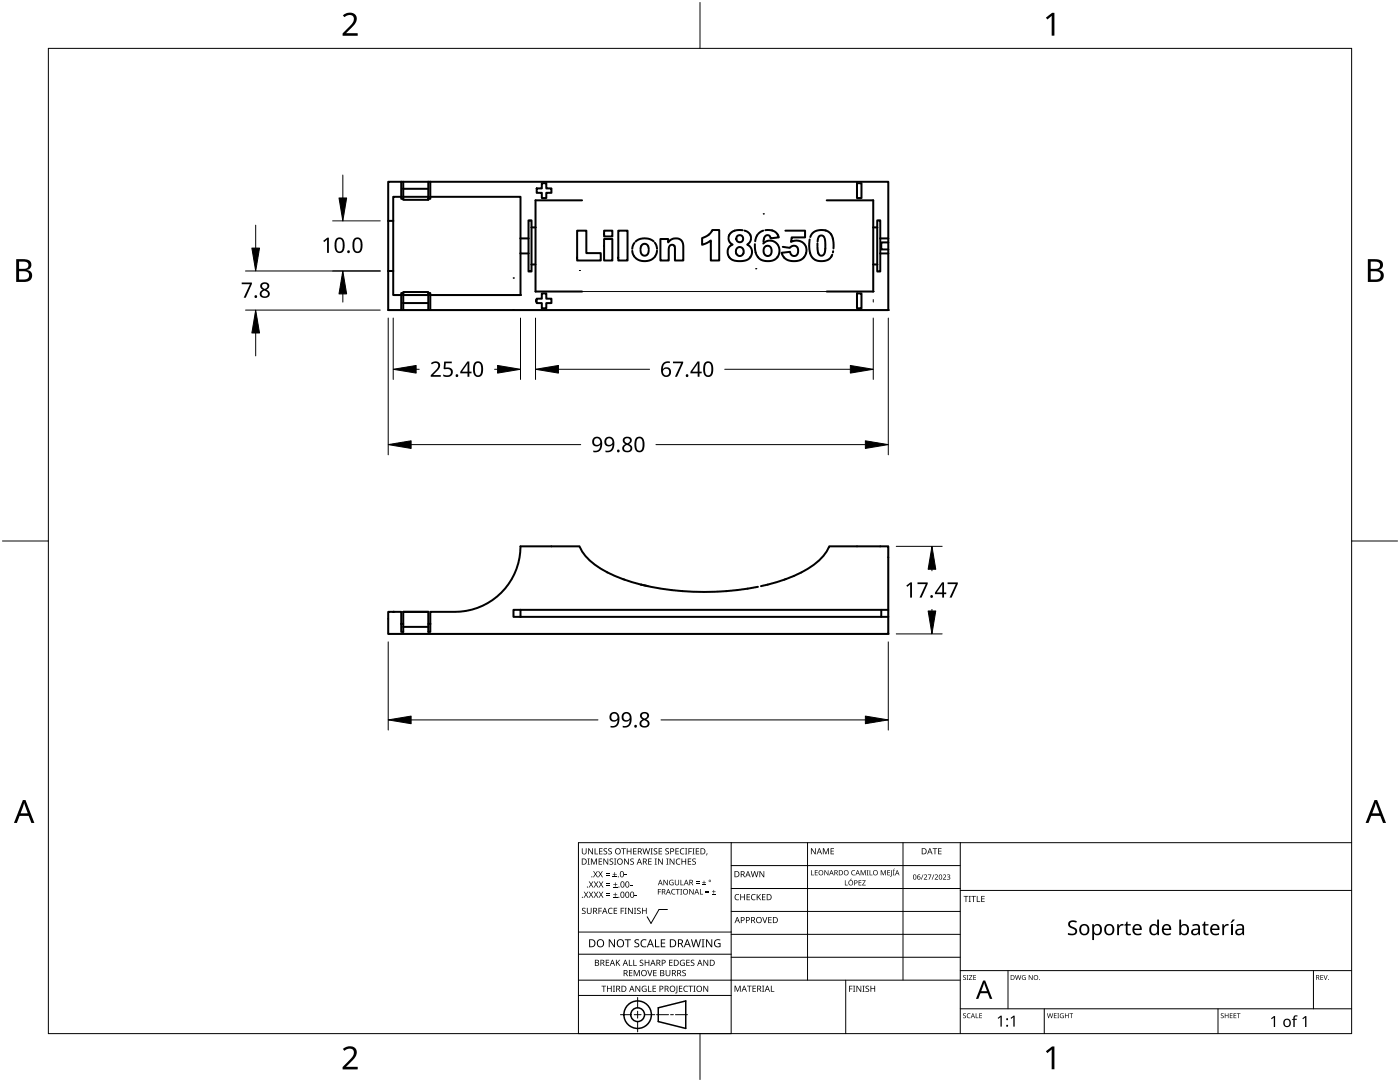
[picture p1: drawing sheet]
<svg xmlns="http://www.w3.org/2000/svg" width="279mm" height="216mm" viewBox="0 0 279 216" stroke-linecap="round" stroke-linejoin="round" font-family="sans-serif">
<g fill="none" stroke="#000" stroke-width=".4">
<path d="M80.1 39.3v.4h.4M80.1 39.3h-1.6v4.8M80.1 36.3h-2.6v7.8M80.1 36.3h5.8M80.1 36.3v3M80.5 39.7v.2h5v-.2M80.5 36.3v3.4M80.5 37.7h5M80.5 39.3h5M85.5 39.3v.4M85.5 36.3v3M85.9 36.3h91.4v11.3"/>
<path d="M85.9 36.3v3M85.9 39.3h18v8.3M85.9 39.3v.4h-.4M108.1 36.6h.9v1h1.1v.9h-1.1v1h-.9v-1h-1v-.9h1zM116.2 40h-9.3v18.2h9.3M165 40h9.3v5.4M171 36.6h.9v2.9h-.9zM77.5 44.1v17.8h2.6M77.5 44.1h1M77.5 54.1h1M78.5 54.1v4.8h1.6M78.5 44.1v10"/>
<path d="M80.1 58.9v3M80.5 58.5v-.2h5v.2M80.5 58.9v1.6M80.5 58.5h-.4v.4M80.5 58.5v.4M80.5 58.9h5M85.5 58.5h.4v.4M85.5 58.5v3.4M85.9 58.9v3M103.9 47.6v11.3h-18M103.9 47.6h1.6M103.9 50.6h1.6"/>
<path d="M105.5 50.6v3.6h.6v-1.4M105.5 47.6v3M106.1 45.4v-1.4h-.6v3.6M106.1 45.4v7.4M106.1 45.4h.8M106.1 52.8h.8M108.1 58.6h.9v1h1.1v.9h-1.1v1h-.9v-1h-1v-.9h1zM115.2 46h1.8v4.5h2.9v1.5h-4.7zM120.6 46h1.6v1.2h-1.6zM120.6 47.7h1.6v4.3h-1.6zM123.4 46h1.8v6h-1.8zM126.2 50.1l.1 .5 .4 .7"/>
<path d="M126.6 48.5l-.4 1.2M126.8 51.4a2.87 2.87 0 0 0 3.7 .1M128 49.1l-.2 .6M128 49a.74 .74 0 0 1 1.3 .1M129.4 49.1l.1 .6M129.5 49.9a.85 .85 0 0 1-.8 1.1 .85 .85 0 0 1-.9-1M130.5 48.2a2.92 2.92 0 0 0-3.7 0M130.7 48.4l.3 .6M131 49.2l.1 .4M131.1 50l-.1 .7-.4 .6M134.6 49l-.4-.2a.79 .79 0 0 0-.7 1.1v2.1h-1.7v-4.3h1.5v.7l.4-.4a1.56 1.56 0 0 1 1.8-.3 1.56 1.56 0 0 1 .9 1.5v2.8h-1.7l-.1-2.9M140.1 47.5v1.3l1.2-.4"/>
<path d="M141.5 46.8l-1.2 .6M142.1 46l-.5 .7M142.2 45.9h1.3v6.1h-1.6v-4l-.4 .3M145.4 47.6l.2 .7 .6 .5-.4 .2M145.6 46.8l-.2 .6M145.7 49.1a1.74 1.74 0 0 0-.1 2.3M146.7 46l-.6 .3-.5 .4M146.9 49.9v.7M146.9 49.8a.75 .75 0 0 1 .7-.5 .75 .75 0 0 1 .7 .5M148.2 45.9l-1.3 .1M148.3 50.7a.73 .73 0 0 1-.7 .4 .73 .73 0 0 1-.6-.4M148.4 49.9l-.1 .7"/>
<path d="M148.6 46l.6 .3 .4 .4M149.6 48.3l-.2 .3a.23 .23 0 0 0-.2 .2 .23 .23 0 0 0 .3 .2l.5 .7M149.6 51.4l-.6 .5-1 .2a2.77 2.77 0 0 1-2.4-.6M149.7 46.8l.2 .6M149.9 47.6l-.2 .6M150 49.9v.8l-.3 .7M150.7 48.7l.2 1.8M150.9 50.7l.4 .7M151.2 46.8l-.5 1.3M152.3 46l-1 .7M152.5 47.6l-.1 .6M152.6 48.3l-.3 .3"/>
<path d="M152.7 45.9l1.3 .1M152.7 48.3l.1-.1a1.86 1.86 0 0 1 2.5 .8M152.9 49.1a.99 .99 0 0 0-.5 1.3 .99 .99 0 0 0 1.3 .5l.3-.6a1.06 1.06 0 0 0-.6-1.2M153.3 49l-.3 .1M154.1 46l.5 .2 .5 .5M155 51.5a2.86 2.86 0 0 1-3.6 0M155.2 46.8l.2 .6-1.6 .2-.2-.5a.66 .66 0 0 0-1.1 .4M155.4 49.1a2.23 2.23 0 0 1-.3 2.3M156.1 50.7l.4 .7M156.2 49.3l1.4 .2 .8-.5a1.02 1.02 0 0 1 .9 1.1 1.02 1.02 0 0 1-1 1l-.4-.3-.2-.5-1.7 .1v.2M156.6 51.5l.6 .4 .8 .2a2.82 2.82 0 0 0 2.3-.6M156.7 46h4v1.4h-2.7l-.1 .9 .7-.3a2.03 2.03 0 0 1 2.2 1"/>
<path d="M160.8 50.7l-.4 .7M160.8 49.2l.2 .7-.2 .7M161.5 49.1l.2 1.5M161.6 47.8l-.1 1.2M161.7 50.7l.2 .3a2.49 2.49 0 0 0 3.8 .5M163.1 49.2l.2 1.4M163.1 48.6v.4M163.3 47.6l-.1 .6M164.5 47.4a.63 .63 0 0 0-.6-.4 .63 .63 0 0 0-.6 .4M164.6 47.6l.1 1.4M164.6 46a2.41 2.41 0 0 0-2.9 1.3M164.7 49.9l-.3 .9a.61 .61 0 0 1-1-.1"/>
<path d="M164.7 46l.7 .3 .4 .4M164.7 49.2v.6M165.8 46.7l.4 .8M166.1 50.8l-.3 .6M166.2 47.6l.1 2M166.3 50.1l-.1 .3M171 58.6h.9v2.9h-.9zM174.3 45.4v12.8h-9.3M174.3 45.4h.8M174.3 52.8h.8M175.1 45.4v-1.4h.6v3.6M175.1 45.4v7.4"/>
<path d="M175.7 50.6v3.6h-.6v-1.4M175.7 47.6v3M175.7 47.6h1.6M175.7 50.6h1.6M177.3 48.4h-1.4v1.4h1.4M177.3 50.6v11.3h-97.2M177.3 47.6v3M80.5 60.5v1.4M80.5 60.5h5M127.9 116.7a55.2 55.2 0 0 0 23.4 .4M127.9 116.7a26.2 26.2 0 0 1-10.2-4.9 7.3 7.3 0 0 1-2-2.8h-11.8a13.1 13.1 0 0 1-13.1 13.1h-4.9v2.4M127.9 116.7l1.4 .3"/>
<path d="M151.9 117a28.6 28.6 0 0 0 10.6-4.3 8.6 8.6 0 0 0 3-3.7h11.8v14.1M80.1 124.5h.4M80.5 122.1h5M80.5 122.1v4h-.4v-1.6M80.5 125.1h5M85.5 122.1v3M85.5 124.5h.4M85.9 124.5v1.6h-.4v-1M103.9 121.7h-1.4v1.4h1.4M103.9 121.7v1.4M103.9 123.1h73.4M103.9 121.7h73.4"/>
<path d="M175.9 121.7v1.4M177.3 123.1v3.4h-99.8v-4.4h2.6v2.4"/>
<circle cx="147.7" cy="47.6" r=".7"/>
</g>
<circle cx="78.5" cy="122.1" r=".2" fill="#000"/>
<path d="M9.7 9.7h260v196.5h-260z" fill="none" stroke="#000" stroke-width=".2"/>
<path d="M139.7 .5v9.2M.5 108h9.2M269.7 108h9.2M139.7 206.2v9.2" fill="none" stroke="#000" stroke-width=".2"/>
<g fill="#000">
<path d="M68.4 3.1a1.64 1.64 0 0 1 2.8 .4 2.52 2.52 0 0 1-1.2 2.2l-.9 .9h2.3v.5h-3v-.4l1.2-1.2a1.95 1.95 0 0 0 .9-2.2 1.23 1.23 0 0 0-1.8 .1zM208.7 3.5l1.3-.9h.4v4.5h-.5v-4l-.9 .8zM68.4 209.3a1.64 1.64 0 0 1 2.8 .4 2.52 2.52 0 0 1-1.2 2.2l-.9 1h2.3v.5h-3v-.5l1.2-1.2a1.95 1.95 0 0 0 .9-2.1 1.23 1.23 0 0 0-1.8 .1zM208.7 209.8l1.3-1h.4v4.6h-.5v-4l-.9 .7z"/>
<path d="M3.2 51.7h1.3a1.28 1.28 0 0 1 1.7 1.3 1.04 1.04 0 0 1-.8 .9 1.23 1.23 0 0 1 1 1.5 1.23 1.23 0 0 1-1.6 .9h-1.6zM3.8 54.1v1.7h.9a.86 .86 0 0 0 1.1-.9 .86 .86 0 0 0-1.1-.8zM3.8 52.2v1.4h.8a.78 .78 0 0 0 1.1-.7 .78 .78 0 0 0-1.1-.7z"/>
<path d="M273 51.7h1.3a1.28 1.28 0 0 1 1.7 1.3 1.04 1.04 0 0 1-.9 .9 1.23 1.23 0 0 1 1 1.5 1.23 1.23 0 0 1-1.5 .9h-1.6zM273.6 54.1v1.7h.9a.86 .86 0 0 0 1.1-.9 .86 .86 0 0 0-1.2-.8zM273.6 52.2v1.4h.8a.78 .78 0 0 0 1-.7 .78 .78 0 0 0-1.1-.7z"/>
<path d="M4.6 159.6h.5l1.8 4.6h-.6l-.6-1.4h-1.8l-.5 1.4h-.6zM4.8 160.2l-.7 2.1h1.4z"/>
<path d="M274.3 159.6h.5l1.8 4.6h-.6l-.5-1.4h-1.8l-.6 1.4h-.6zM274.6 160.2l-.7 2.1h1.4z"/>
</g>
<g fill="none" stroke="#000" stroke-width=".2">
<path d="M145.9 168.1v38.1h-30.5v-38.1h154.3M145.9 172.7h45.7M145.9 177.3h45.7M161.2 168.1v27.5M180.2 168.1v27.5M191.6 168.1v38.1M191.6 177.7h78.1M115.4 198.6h30.5M115.4 195.6h76.2M115.4 190.4h30.5M115.4 186h30.5M127.3 199v2.1"/>
<path d="M133.2 181.5h-1.7l-1.6 2.8-.7-1.4M145.9 181.9h45.7M145.9 186.4h45.7M145.9 191h45.7M168.8 195.6v10.6M191.6 193.7h78.1M201.2 193.7v7.6M262.1 193.7v7.6M123.8 202.5h2.1M126.6 202.5h1.3M127.3 201.8v1.4M127.3 203.8v2.1"/>
<path d="M128.6 202.5h2.1M131 202.5h2.4M133.8 202.5h.6M134.8 202.5h2.4M191.6 201.3h78.1M208.4 201.3v4.9M243.1 201.3v4.9"/>
</g>
<g fill="#000">
<path d="M116.1 169.3h.2v.8a.32 .32 0 0 0 .3 .3 .32 .32 0 0 0 .3-.3v-.8h.2v.8a.47 .47 0 0 1-.5 .4 .47 .47 0 0 1-.5-.5zM116.5 177.9h.2l.3 .5 .3-.5h.1l-.4 .6 .4 .6h-.1l-.3-.5-.4 .5h-.1l.4-.6zM117.3 171.3h.4l-.1 .1v1l.1 .1h-.4l.1-.1v-1zM117.4 169.3h.2l.6 1v-1h.1v1.2h-.1l-.7-1v1h-.1zM117.5 177.9h.2l.3 .5 .3-.5h.1l-.4 .6 .4 .6h-.1l-.4-.5-.3 .5h-.1l.4-.6zM117.5 175.9h.2l.3 .5 .3-.5h.1l-.4 .6 .5 .6h-.2l-.3-.5-.4 .5h-.1l.4-.6zM117.9 171.3h.3l.3 1 .4-1h.2v1.2h-.1v-1l-.4 1h-.1l-.4-1v1h-.2zM118.7 169.3h.1v1h.6v.2h-.7zM118.4 173.8h.1l.3 .5 .3-.5h.2l-.4 .6 .4 .7h-.1l-.4-.6-.3 .6h-.1l.4-.7zM118.5 177.9h.2l.2 .5 .3-.5h.2l-.4 .6 .4 .6h-.1l-.4-.5-.3 .5h-.1l.4-.6zM118.5 175.9h.2l.3 .5 .3-.5h.1l-.4 .6 .4 .6h-.1l-.3-.5-.4 .5h-.1l.4-.6zM119.5 171.3h.7v.1h-.6v.4h.5v.2h-.5v.4h.6v.1h-.7z"/>
<path d="M119.6 169.3h.6v.1h-.5v.4h.5v.1h-.5v.4h.5v.2h-.6zM119.4 173.8h.1l.3 .5 .3-.5h.2l-.4 .6 .4 .7h-.1l-.4-.6-.3 .6h-.2l.5-.7zM119.5 177.9h.1l.3 .5 .3-.5h.2l-.4 .6 .4 .6h-.1l-.4-.5-.3 .5h-.1l.4-.6zM119.5 175.9h.2l.3 .5 .3-.5h.1l-.4 .6 .4 .6h-.1l-.4-.5-.3 .5h-.1l.4-.6zM120.9 174.6h.8v.1h-.8zM120.9 174.2h.8v.1h-.8zM121 178.7h.8v.1h-.8zM121 178.3h.8v.1h-.8zM121 176.6h.8v.1h-.8zM121 176.3h.8v.1h-.8zM120.5 169.4l.4-.1h.3l-.1 .1a.25 .25 0 0 0-.4-.1 .25 .25 0 0 0 0 .4 .4 .4 0 0 1 .5 .3 .4 .4 0 0 1-.3 .5 .4 .4 0 0 1-.5-.2h.2a.27 .27 0 0 0 .4-.1 .27 .27 0 0 0-.3-.3l-.2-.2zM120.4 171.3h.2l.6 1v-1h.2v1.2h-.2l-.6-1v1h-.2z"/>
<path d="M121.4 169.4l.5-.1h.2v.1a.25 .25 0 0 0-.4-.1 .25 .25 0 0 0 0 .4 .4 .4 0 0 1 .4 .3 .4 .4 0 0 1-.2 .5 .4 .4 0 0 1-.5-.2h.1a.27 .27 0 0 0 .5-.1 .27 .27 0 0 0-.4-.3l-.2-.2zM122.3 174.9h.8v.2h-.8zM122.4 179h.8v.1h-.8zM122.4 177h.8v.1h-.8zM121.7 171.4l.4-.1 .3 .1-.1 .1a.25 .25 0 0 0-.4-.1 .25 .25 0 0 0 0 .4 .4 .4 0 0 1 .5 .3 .4 .4 0 0 1-.3 .5 .4 .4 0 0 1-.5-.3l.2 .1a.27 .27 0 0 0 .4-.2 .27 .27 0 0 0-.3-.3l-.2-.2zM122.6 174h.1v.4h.4v.1h-.4v.4h-.1v-.4h-.3v-.1h.3zM122.7 178.1h.1v.4h.4v.1h-.4v.3h-.1v-.3h-.3v-.1h.3zM122.7 176.1h.2v.3h.3v.2h-.3v.3h-.2v-.3h-.3v-.2h.3zM122.5 171.3h.5l-.2 .1v1l.2 .1h-.5l.2-.1v-1zM124 169.3h.9v.1h-.4v1.1h-.1v-1.1h-.4zM124.7 174.5h.4v.2h-.4zM124.6 171.3h.1l.7 1v-1h.1v1.2h-.2l-.6-1v1h-.1z"/>
<path d="M125.7 176.6h.5v.1h-.5zM125.1 169.3h.1v.5h.7v-.5h.1v1.2h-.1v-.6h-.7v.6h-.1zM125.8 171.4l.5-.1 .2 .1v.1a.25 .25 0 0 0-.4-.1 .25 .25 0 0 0 0 .4 .4 .4 0 0 1 .4 .3 .4 .4 0 0 1-.2 .5 .4 .4 0 0 1-.5-.3l.1 .1a.27 .27 0 0 0 .5-.2 .27 .27 0 0 0-.4-.3l-.2-.2zM126.7 178.6h.4v.2h-.4zM126.4 169.3h.6v.1h-.5v.4h.5v.1h-.5v.4h.5v.2h-.6zM128.2 169.3h.2l.2 1 .3-1h.2l.2 1 .3-1h.1l-.3 1.2h-.1l-.3-1.1-.3 1.1h-.2zM129.4 171.3h.6v.1h-.5v.4h.5v.2h-.5v.4h.5v.1h-.6zM129.8 169.3h.5l-.2 .1v1l.2 .1h-.5l.2-.1v-1zM130.7 171.3h.4l-.1 .1v1l.1 .1h-.4l.1-.1v-1zM130.5 169.4l.4-.1h.3l-.1 .1a.25 .25 0 0 0-.4-.1 .25 .25 0 0 0 0 .4 .4 .4 0 0 1 .5 .3 .4 .4 0 0 1-.3 .5 .4 .4 0 0 1-.5-.2h.2a.27 .27 0 0 0 .4-.1 .27 .27 0 0 0-.3-.3l-.2-.2zM131.3 177.4h.6v.1h-.5v.4h.5v.1h-.5v.5h-.1zM131.4 169.3h.7v.1h-.5v.4h.5v.1h-.5v.4h.5v.2h-.7z"/>
<path d="M131.3 171.3h.2l.7 1-.1-1h.2v1.2h-.2l-.6-1v1h-.2zM132.4 175.6h.2l.6 .9v-.9h.1v1h-.2l-.6-.9v.9h-.1zM133 171.3h.4l-.1 .1v1l.1 .1h-.4l.1-.1v-1zM132.8 169.4l.4-.1h.3l-.1 .1a.25 .25 0 0 0-.3-.1 .25 .25 0 0 0 0 .4 .4 .4 0 0 1 .4 .3 .4 .4 0 0 1-.3 .5 .4 .4 0 0 1-.4-.2h.1a.27 .27 0 0 0 .5-.1 .27 .27 0 0 0-.4-.3l-.2-.2zM133.7 175.7l.5-.2 .2 .1v.1a.45 .45 0 0 0-.7 .4 .45 .45 0 0 0 .6 .4v-.3h-.2v-.1h.3v.5a.6 .6 0 0 1-.8-.1 .6 .6 0 0 1 .1-.8zM134.1 177.5l.4-.1h.3l-.1 .2a.44 .44 0 0 0-.6 .4 .44 .44 0 0 0 .6 .3 .52 .52 0 0 1-.7 0 .52 .52 0 0 1 .1-.8zM133.6 171.3h.2l.7 1v-1h.1v1.2h-.2l-.6-1v1h-.2zM134.9 177.4h.8v.1h-.4v1h-.1v-1h-.3zM135 171.5l.5-.2 .3 .1-.1 .1a.49 .49 0 0 0-.7 .4 .49 .49 0 0 0 .7 .5 .52 .52 0 0 1-.6 0 .52 .52 0 0 1-.2-.6zM134.8 169.3h.7v.1h-.6v.4h.5v.1h-.5v.4h.6v.2h-.7zM134.7 175.6h.1v.7a.28 .28 0 0 0 .3 .2 .28 .28 0 0 0 .3-.2v-.7h.1v.7a.42 .42 0 0 1-.4 .4 .42 .42 0 0 1-.4-.4zM135.8 175.6h.1v.9h.5v.1h-.6z"/>
<path d="M135.8 177.4h.3l-.1 .1v.9l.1 .1h-.3l.1-.1v-.9zM135.8 169.4l.5-.2 .3 .1-.1 .1a.49 .49 0 0 0-.7 .5 .49 .49 0 0 0 .8 .4 .52 .52 0 0 1-.7 .1 .52 .52 0 0 1-.2-.6zM136 171.3h.2v.5h.6v-.5h.1v1.2h-.1v-.5h-.6v.5h-.2zM136.7 169.3h.5l-.2 .1v1l.2 .1h-.5l.2-.1v-1zM137.4 169.3h.7v.1h-.6v.4h.5v.2h-.5v.5h-.1zM137.3 171.3h.6v.1h-.5v.4h.5v.2h-.5v.4h.5v.1h-.6zM137.6 177.4h.1l.6 .9v-.9h.1v1.1h-.1l-.6-.9v.9h-.1zM138.2 169.3h.4l-.1 .1v1l.1 .1h-.4l.1-.1v-1zM138.9 176.2h.7v.1h-.7zM138.9 175.9h.7v.1h-.7zM138.2 171.4l.4-.1 .3 .1-.1 .1a.25 .25 0 0 0-.4-.1 .25 .25 0 0 0 0 .4 .4 .4 0 0 1 .5 .3 .4 .4 0 0 1-.3 .5 .4 .4 0 0 1-.5-.3l.2 .1a.27 .27 0 0 0 .4-.2 .27 .27 0 0 0-.3-.3l-.2-.2zM138.9 169.3h.6v.1h-.5v.4h.5v.1h-.5v.4h.5v.2h-.6z"/>
<path d="M139.7 177.4h.1v1h.5v.1h-.6zM140.1 176.5h.8v.1h-.8zM140.4 175.7h.2v.3h.3v.2h-.3v.3h-.2v-.3h-.3v-.2h.3zM140.8 178h.7v.2h-.7zM140.8 177.7h.7v.1h-.7zM141 170.3h.2l-.3 .4zM142.1 178.4h.7v.1h-.7zM142.4 177.6h.1v.3h.3v.1h-.3v.3h-.1v-.3h-.3v-.1h.3zM146.8 178.6l.4-.2 .3 .1v.1a.49 .49 0 0 0-.7 .4 .49 .49 0 0 0 .7 .5 .52 .52 0 0 1-.7 0 .52 .52 0 0 1-.2-.6zM147.7 178.4h.2v.5h.6v-.5h.2v1.2h-.2v-.5h-.6v.5h-.2zM149 178.4h.7v.1h-.5v.4h.4v.2h-.4v.4h.5v.1h-.7zM150 178.6l.5-.2 .3 .1-.1 .1a.49 .49 0 0 0-.7 .4 .49 .49 0 0 0 .8 .5 .52 .52 0 0 1-.7 0 .52 .52 0 0 1-.2-.6z"/>
<path d="M149.8 173.8h.2l.2 1.1 .3-1.1h.2l.3 1.1 .2-1.1h.2l-.3 1.2h-.2l-.3-1-.3 1h-.1zM151 178.4h.2v.6l.5-.6h.2l-.5 .5 .5 .7h-.2l-.4-.6-.1 .6h-.2zM151.6 173.8h.1l.7 1v-1h.1v1.2h-.2l-.6-1v1h-.1zM152.1 178.4h.7v.1h-.6v.4h.5v.2h-.5v.4h.6v.1h-.7zM161.9 173.6h.1v.9h.4v.2h-.5zM161.8 169.3h.2l.7 1v-1h.1v1.2h-.2l-.6-1v1h-.2zM162.6 173.6h.6v.2h-.5v.3h.5v.1h-.5v.3h.5v.2h-.6zM164.2 169.3h.2l.4 .9 .4-.9h.2v1.2h-.1v-1.1l-.4 1.1h-.1l-.4-1.1v1.1h-.2zM164.5 173.6h.2l.5 .9v-.9h.1v1.1h-.1l-.6-.9v.9h-.1zM165.8 169.3h.6v.1h-.5v.4h.5v.1h-.5v.4h.5v.2h-.6zM168.6 175.7h.2v.9h.4v.1h-.6zM169.8 175.3l.2 .1-.3 .2z"/>
<path d="M170 173.8l.4-.2 .3 .1-.1 .1a.41 .41 0 0 0-.6 .4 .41 .41 0 0 0 .6 .3 .48 .48 0 0 1-.7 0 .48 .48 0 0 1 .1-.7zM171.4 175.7h.5v.1h-.4v.3h.4v.1h-.4v.4h.4v.1h-.5zM171.8 173.6h.2l.3 .9 .3-.9h.2v1.1h-.1v-.9l-.5 .9-.3-.9v.9h-.1zM172.1 175.7h.7l-.6 .9h.6v.1h-.7l.5-.9h-.5zM173 173.6h.3l-.1 .1v.9l.1 .1h-.3l.1-.1v-.9zM173.5 173.6h.2v.9h.4v.2h-.6zM175.8 173.6h.2l.3 .9 .3-.9h.2v1.1h-.1v-.9l-.5 .9-.3-.9v.9h-.1zM177.1 173.6h.5v.2h-.4v.3h.4v.1h-.4v.3h.4v.2h-.5zM177.9 173.6h.1v1.1l-.3 .2-.1-.1 .3-.1zM178.4 173.3h.2l-.3 .3zM178.2 173.6h.3l-.1 .1v.9l.1 .1h-.3l.1-.1v-.9zM184.2 174.5h.1l-.4 1h-.1z"/>
<path d="M184.4 174.6a.37 .37 0 0 1 .6 0 .37 .37 0 0 1-.3 .6l-.2 .2h.5v.1h-.6l.2-.4a.27 .27 0 0 0 .3-.3 .27 .27 0 0 0-.4-.2zM185.2 174.5h.7l-.4 1h-.2l.4-.9h-.5zM186.3 174.5h.2l-.4 1h-.1zM186.1 169.3h.9v.1h-.3v1.1h-.2v-1.1h-.4zM186.5 174.6a.37 .37 0 0 1 .6 0 .37 .37 0 0 1-.2 .6l-.2 .2h.5v.1h-.7l.3-.4a.27 .27 0 0 0 .3-.3 .27 .27 0 0 0-.4-.2zM187.2 169.3h.7v.1h-.5v.4h.5v.1h-.5v.4h.5v.2h-.7zM188.2 174.6a.37 .37 0 0 1 .6 0 .37 .37 0 0 1-.3 .6l-.2 .2h.5v.1h-.6l.2-.4a.27 .27 0 0 0 .3-.3 .27 .27 0 0 0-.4-.2zM189 174.6a.32 .32 0 0 1 .5-.1 .32 .32 0 0 1 0 .5h-.1a.32 .32 0 0 1 .2 .4 .32 .32 0 0 1-.5 .1l-.1-.1a.26 .26 0 0 0 .4 .1 .26 .26 0 0 0 0-.4l-.3-.2a.23 .23 0 0 0 .4 0 .23 .23 0 0 0-.1-.4 .23 .23 0 0 0-.3 .2zM192.3 178.8h.9v.1h-.3v1.1h-.2v-1.1h-.4zM193.3 178.8h.5l-.2 .1v1l.2 .1h-.5l.2-.1v-1zM193.8 178.8h1v.1h-.4v1.1h-.2v-1.1h-.4zM194.9 178.8h.2v1.1h.5v.1h-.7z"/>
<path d="M195.8 178.8h.7v.1h-.5v.4h.5v.1h-.5v.5h.5v.1h-.7zM116.2 181.3l.4-.2 .3 .1-.1 .1a.25 .25 0 0 0-.4-.1 .25 .25 0 0 0 0 .4 .4 .4 0 0 1 .5 .3 .4 .4 0 0 1-.3 .5 .4 .4 0 0 1-.5-.2h.2a.27 .27 0 0 0 .4-.1 .27 .27 0 0 0-.3-.3l-.2-.2zM117.1 181.1h.2v.8a.32 .32 0 0 0 .3 .3 .32 .32 0 0 0 .3-.3v-.8h.2v.8a.47 .47 0 0 1-.5 .5 .47 .47 0 0 1-.5-.5zM119.4 181.1h.7v.2h-.5v.4h.5v.1h-.5v.6h-.2zM120 196.7h1v.1h-.4v1.1h-.2v-1.1h-.4zM120.9 191.5h.7v.1h-.6v.4h.5v.2h-.5v.4h.6v.1h-.7zM121.5 181.3l.4-.2 .4 .1-.1 .1a.49 .49 0 0 0-.7 .5 .49 .49 0 0 0 .7 .4 .52 .52 0 0 1-.6 .1 .52 .52 0 0 1-.3-.6zM121.1 196.7h.2v.5h.6v-.5h.2v1.2h-.2v-.6h-.6v.6h-.2zM121.5 187.4h.2l.9 1.3v-1.3h.1v1.6h-.2l-.8-1.3v1.3h-.2zM122.3 196.7h.4l-.1 .1v1l.1 .1h-.4l.2-.1v-1zM122.5 181.1h.7v.2h-.6v.4h.5v.1h-.5v.4h.6v.2h-.7zM122.9 191.5h.2v.6l.5-.6h.2l-.5 .5 .5 .7h-.2l-.4-.6-.1 .6h-.2z"/>
<path d="M123.9 181.1h.6v.2h-.5v.4h.5v.1h-.5v.6h-.1zM124.7 181.1h.4l-.2 .2v.9l.2 .2h-.4l.1-.2v-.9zM124.7 187.4h1.2v.2h-.5v1.4h-.2v-1.4h-.5zM125.5 191.5h.2v1.1h.5v.1h-.7zM125.5 193.6h.7v.1h-.5v.4h.5v.1h-.5v.4h.5v.2h-.7zM125.3 181.1h.2l.7 1.1-.1-1.1h.2v1.3h-.2l-.6-1v1h-.2zM126.4 191.5h.1v1.1h.6v.1h-.7zM126.5 181.1h.5l-.2 .2v.9l.2 .2h-.5l.2-.2v-.9zM126.5 193.6h.2l.4 1 .4-1h.2v1.2h-.2v-1.1l-.4 1.1h-.1l-.4-1.1v1.1h-.1zM126.7 187.6l.3-.2 .6 .1-.2 .1a.33 .33 0 0 0-.6 .2 .33 .33 0 0 0 .4 .4 .47 .47 0 0 1 .4 .6 .47 .47 0 0 1-.7 .2h-.3v-.2h.2a.35 .35 0 0 0 .6-.2 .35 .35 0 0 0-.5-.4l-.3-.2zM126.8 196.7h.2l.6 1v-1h.2v1.2h-.2l-.7-1 .1 1h-.2zM127.2 181.3l.4-.2 .3 .1-.1 .1a.25 .25 0 0 0-.4-.1 .25 .25 0 0 0 0 .4 .4 .4 0 0 1 .5 .3 .4 .4 0 0 1-.3 .5 .4 .4 0 0 1-.5-.2h.2a.27 .27 0 0 0 .4-.1 .27 .27 0 0 0-.3-.3l-.2-.2z"/>
<path d="M127.7 191.6l.4-.1 .3 .1-.1 .1a.25 .25 0 0 0-.3-.1 .25 .25 0 0 0 0 .4 .4 .4 0 0 1 .4 .3 .4 .4 0 0 1-.3 .5 .4 .4 0 0 1-.4-.3l.1 .1a.27 .27 0 0 0 .5-.2 .27 .27 0 0 0-.4-.3l-.2-.2zM128 187.6l.6-.2 .4 .1-.1 .2a.63 .63 0 0 0-.9 .5 .63 .63 0 0 0 1 .6v.2a.83 .83 0 0 1-1.1-.3 .83 .83 0 0 1 .1-1.1zM128.2 196.8l.6-.1 .2 .1v.1a.5 .5 0 0 0-.8 .4 .5 .5 0 0 0 .7 .5v-.4h-.3v-.1h.4v.6a.66 .66 0 0 1-.8-.2 .66 .66 0 0 1 0-.9zM128.1 181.1h.2v.6h.6v-.6h.2v1.3h-.2v-.6h-.6v.6h-.2zM129.2 193.6h.1l.4 1 .3-1h.2l-.4 1.2h-.2zM129.3 196.7h.2v1.1h.5v.1h-.7zM128.7 191.5h.1v.5h.6v-.5h.2v1.2h-.2v-.5h-.6v.5h-.1zM130.7 187.4h.2v1.4h.7v.2h-.9zM130.2 196.7h.7v.1h-.5v.4h.5v.1h-.5v.5h.5v.1h-.7zM130.4 193.6h.6v.1h-.5v.4h.5v.1h-.5v.4h.5v.2h-.6zM131.9 187.4h.9v.2h-.7v.5h.6v.2h-.6v.5h.7v.2h-.9zM132.8 193.6h.2v.7a.32 .32 0 0 0 .3 .4 .32 .32 0 0 0 .3-.4v-.7h.2v.7a.47 .47 0 0 1-.5 .5 .47 .47 0 0 1-.5-.5z"/>
<path d="M133.5 191.5h.7v.1h-.5v.4h.5v.2h-.5v.4h.5v.1h-.7zM135 196.7h.2v1.3l-.1 .2h-.3l-.1-.1 .3-.2zM135.5 196.7h.7v.1h-.5v.4h.4v.1h-.4v.5h.5v.1h-.7zM135.8 191.7l.5-.2 .4 .1-.1 .1a.5 .5 0 0 0-.8 .4 .5 .5 0 0 0 .7 .5v-.4h-.2v-.1h.4v.6a.66 .66 0 0 1-.9-.1 .66 .66 0 0 1 0-.9zM136.2 193.7l.4-.2 .3 .1-.1 .1a.25 .25 0 0 0-.4-.1 .25 .25 0 0 0 0 .4 .4 .4 0 0 1 .5 .3 .4 .4 0 0 1-.3 .5 .4 .4 0 0 1-.5-.2h.2a.27 .27 0 0 0 .5-.1 .27 .27 0 0 0-.4-.3l-.2-.2zM136.5 196.8l.5-.1 .3 .1-.1 .1a.49 .49 0 0 0-.7 .4 .49 .49 0 0 0 .8 .4 .52 .52 0 0 1-.7 .1 .52 .52 0 0 1-.2-.6zM137 191.5h.6v.1h-.5v.4h.5v.2h-.5v.4h.5v.1h-.6zM137.4 196.7h.9v.1h-.4v1.1h-.1v-1.1h-.4zM137.9 191.6l.4-.1 .3 .1-.1 .1a.25 .25 0 0 0-.4-.1 .25 .25 0 0 0 0 .4 .4 .4 0 0 1 .5 .3 .4 .4 0 0 1-.3 .5 .4 .4 0 0 1-.5-.3l.2 .1a.27 .27 0 0 0 .4-.2 .27 .27 0 0 0-.3-.3l-.2-.2zM138.4 196.7h.4l-.1 .1v1l.1 .1h-.4l.1-.1v-1zM137.9 187.4h.2l.3 1.4 .4-1.4h.2l.4 1.4 .3-1.4h.2l-.4 1.6h-.2l-.4-1.3-.4 1.3h-.2zM140 187.4h.6l-.2 .2v1.3l.2 .1h-.6l.2-.1v-1.3z"/>
<path d="M140.4 196.7h.1l.7 1v-1h.1v1.2h-.1l-.7-1v1h-.1zM140.4 191.5h.2l.6 1v-1h.1v1.2h-.1l-.7-1v1h-.1zM140.9 187.4h.2l.9 1.3v-1.3h.1v1.6h-.2l-.8-1.3v1.3h-.2zM142.7 187.6l.7-.2 .4 .1-.1 .2a.65 .65 0 0 0-1 .5 .65 .65 0 0 0 .9 .6v-.4h-.3v-.2h.5v.7a.86 .86 0 0 1-1.1-.1 .86 .86 0 0 1 0-1.2zM146.6 196.7h.2l.4 1 .4-1h.2v1.2h-.1v-1.1l-.4 1.1h-.2l-.4-1.1v1.1h-.1zM149.1 196.7h.9v.1h-.4v1.1h-.1v-1.1h-.4zM150.2 196.7h.7v.1h-.6v.4h.5v.1h-.5v.5h.6v.1h-.7zM152.1 183h.2l.3 1 .4-1h.1l-.4 1.2h-.1zM152.1 196.7h.4l-.1 .1v1l.1 .1h-.4l.1-.1v-1zM153.8 196.7h.2v1.1h.5v.1h-.7zM153.3 183h.7v.1h-.5v.4h.5v.1h-.5v.5h.5v.1h-.7zM169.5 196.7h.6v.1h-.5v.5h.5v.1h-.5v.5h-.1z"/>
<path d="M170.2 196.7h.5l-.2 .1v1l.2 .1h-.5l.2-.1v-1zM170.9 196.7h.2l.6 1v-1h.2v1.2h-.2l-.6-1v1h-.2zM172.1 196.7h.5l-.2 .1v1l.2 .1h-.5l.2-.1v-1zM172.8 196.8l.4-.1h.2v.2a.25 .25 0 0 0-.4-.1 .25 .25 0 0 0 0 .4 .4 .4 0 0 1 .5 .3 .4 .4 0 0 1-.3 .4 .4 .4 0 0 1-.5-.2l.2 .1a.27 .27 0 0 0 .4-.2 .27 .27 0 0 0-.3-.3l-.3-.2zM173.7 196.7h.2v.5h.6v-.5h.2v1.2h-.2v-.6h-.6v.6h-.2zM192.2 194.7l.4-.1h.2l-.1 .1a.24 .24 0 0 0-.3 0 .24 .24 0 0 0-.1 .3 .24 .24 0 0 0 .4 .1 .31 .31 0 0 1 0 .4 .31 .31 0 0 1-.5-.1 .24 .24 0 0 0 .3 .1 .24 .24 0 0 0 .1-.3l-.4-.3zM192.9 194.6h.4l-.1 .1v.7l.1 .1h-.4l.1-.1v-.7zM193.4 194.6h.6l-.5 .8h.6v.1h-.7l.5-.8h-.5zM194.2 194.6h.6v.1h-.4v.3h.4v.1h-.4v.3h.4v.1h-.6zM202.6 194.6h.1l.2 .8 .2-.8h.2l.2 .8 .2-.8h.1l-.2 .9h-.2l-.2-.8-.2 .8h-.2zM204 194.7l.4-.1h.3l-.1 .1a.4 .4 0 0 0-.6 .4 .4 .4 0 0 0 .6 .3v-.3l-.2-.1h.3v.5a.53 .53 0 0 1-.7-.1 .53 .53 0 0 1 0-.7zM205.3 194.6h.1l.6 .8v-.8h.1v.9h-.2l-.5-.8v.8h-.1z"/>
<path d="M213.3 184a1.38 1.38 0 0 1 1.6-.2l-.1 .3-.4-.1a.52 .52 0 0 0-.7 0 .52 .52 0 0 0 0 .7l.3 .2a.9 .9 0 0 1 1 1.1 .9 .9 0 0 1-1.3 .6l-.6-.1v-.4a1.04 1.04 0 0 0 1.5-.1 1.04 1.04 0 0 0-1-.9 .77 .77 0 0 1-.3-1.1zM223 184.4h.3v.4l.4-.4h.5v.3h-.5l-.3 .4-.1 1.5h-.3zM224.8 183.9h.2v.5h.7v.3h-.7v1.2l.2 .4h.5v.3a.67 .67 0 0 1-1-.6v-1.3h-.3v-.2l.3-.1zM240.3 183.9h.2v.5h.7v.3h-.7v1.2l.2 .4h.5v.3a.67 .67 0 0 1-1-.6v-1.3h-.3v-.2l.3-.1zM243.9 184.4h.3l.1 .4 .4-.4h.5v.3h-.5l-.3 .4-.1 1.5h-.4zM246 183.5h.4l-.6 .6h-.2zM263.5 194.6h.6v.1h-.5v.3h.4v.1h-.4v.3h.5v.1h-.6zM264.1 194.6h.2l.2 .8 .3-.8h.2l-.4 .9h-.1zM192.2 202.3l.4-.1h.2l-.1 .1a.24 .24 0 0 0-.3 0 .24 .24 0 0 0-.1 .3 .24 .24 0 0 0 .4 .1 .31 .31 0 0 1 0 .5 .31 .31 0 0 1-.5-.2 .24 .24 0 0 0 .3 .1 .24 .24 0 0 0 .1-.3l-.4-.2zM193.1 202.3l.3-.1h.3l-.1 .1a.39 .39 0 0 0-.5 .4 .39 .39 0 0 0 .5 .3 .46 .46 0 0 1-.6 0 .46 .46 0 0 1 .1-.7zM194.7 202.2h.1v.8h.5v.2h-.6zM195.4 202.2h.6v.1h-.4v.3h.4v.1h-.4v.4h.4v.1h-.6z"/>
<path d="M199.1 203.1l.6-.4h.2v2.1h-.2v-1.9l-.5 .4zM201.7 203.1l.6-.4h.2v2.1h-.3v-1.9l-.4 .4zM209 202.2h.1l.2 .8 .2-.8h.1l.3 .8 .2-.8h.1l-.3 1h-.1l-.2-.9-.3 .9h-.1zM210.3 202.2h.6v.1h-.4v.3h.3v.1h-.3v.4h.4v.1h-.6zM211 202.2h.4l-.2 .1v.8l.2 .1h-.4l.1-.1v-.8zM211.6 202.3l.7-.1-.1 .1a.4 .4 0 0 0-.6 .4 .4 .4 0 0 0 .6 .3v-.2l-.2-.2h.3v.5a.53 .53 0 0 1-.7-.1 .53 .53 0 0 1 0-.7zM212.5 202.2h.2v.4h.5v-.4h.1v1h-.1v-.5h-.5v.5h-.2zM213.4 202.2h.8v.1h-.3v.9h-.2v-.9h-.3zM243.7 202.3l.3-.1h.2v.1a.24 .24 0 0 0-.3 0 .24 .24 0 0 0-.1 .3 .24 .24 0 0 0 .3 .1 .31 .31 0 0 1 0 .5 .31 .31 0 0 1-.5-.2 .24 .24 0 0 0 .4 .1 .24 .24 0 0 0 0-.3l-.3-.2zM244.4 202.2h.2v.4h.5v-.4h.1v1h-.1v-.5h-.5v.5h-.2zM245.4 202.2h.6v.1h-.4v.3h.4v.1h-.4v.4h.4v.1h-.6zM246.2 202.2h.5v.1h-.4v.3h.4v.1h-.4v.4h.4v.1h-.5z"/>
<path d="M246.8 202.2h.8v.1h-.3v.9h-.2v-.9h-.3zM253.7 203.2l.6-.5h.2v2.2h-.3v-1.9l-.4 .4zM258.2 202.7l.3-.1h.5l-.1 .3-.4-.1-.1 .2v.3h.4v.2h-.4v1.4h-.3v-1.4h-.3l.3-.2zM259.9 203.2l.6-.5h.2v2.2h-.2v-1.9l-.5 .4z"/>
<path d="M116.1 171.3h.4a.61 .61 0 0 1 .6 .6 .61 .61 0 0 1-.6 .6h-.4zM116.3 171.4v1h.1a.48 .48 0 0 0 .5-.5 .48 .48 0 0 0-.4-.5z"/>
<path d="M122.7 169.9a.61 .61 0 0 1 1.2 0 .61 .61 0 0 1-1.2 0zM122.9 169.9a.45 .45 0 0 0 .9 0 .45 .45 0 0 0-.9 0z"/>
<path d="M123.1 171.9a.61 .61 0 0 1 1.2 0 .61 .61 0 0 1-1.2 0zM123.3 171.9a.45 .45 0 0 0 .9 0 .45 .45 0 0 0-.9 0z"/>
<path d="M123.9 173.9a.5 .5 0 0 1 .6 .1 .5 .5 0 0 1 0 .7 .44 .44 0 0 1-.6 .3 .44 .44 0 0 1-.2-.6zM123.9 174a.48 .48 0 0 0-.1 .6 .48 .48 0 0 0 .5 .3v-.8l-.1-.1z"/>
<path d="M124 178a.5 .5 0 0 1 .6 .1 .5 .5 0 0 1 0 .6 .44 .44 0 0 1-.6 .4 .44 .44 0 0 1-.2-.6zM124.1 178.1a.48 .48 0 0 0-.2 .6 .48 .48 0 0 0 .5 .3v-.8l-.1-.2z"/>
<path d="M124 176a.5 .5 0 0 1 .6 .1 .5 .5 0 0 1 0 .6 .44 .44 0 0 1-.6 .4 .44 .44 0 0 1-.2-.7zM124.1 176.1a.48 .48 0 0 0-.2 .5 .48 .48 0 0 0 .5 .3v-.7l-.1-.2z"/>
<path d="M124.9 178a.5 .5 0 0 1 .7 .1 .5 .5 0 0 1 0 .6 .44 .44 0 0 1-.6 .4 .44 .44 0 0 1-.2-.6zM125 178.1a.48 .48 0 0 0-.1 .6 .48 .48 0 0 0 .4 .3l.1-.8-.2-.2z"/>
<path d="M124.9 176a.5 .5 0 0 1 .7 .1 .5 .5 0 0 1 0 .6 .44 .44 0 0 1-.6 .4 .44 .44 0 0 1-.2-.7zM125 176.1a.48 .48 0 0 0-.1 .5 .48 .48 0 0 0 .5 .3v-.7l-.1-.2z"/>
<path d="M125.9 178a.5 .5 0 0 1 .6 .1 .5 .5 0 0 1 0 .6 .44 .44 0 0 1-.5 .4 .44 .44 0 0 1-.2-.6zM126 178.1a.48 .48 0 0 0-.2 .6 .48 .48 0 0 0 .5 .3l.1-.8-.2-.2z"/>
<path d="M127.3 169.3h.3a.35 .35 0 0 1 .5 .2 .35 .35 0 0 1-.3 .4l.4 .6h-.2l-.3-.5h-.3v.5h-.1zM127.4 169.4v.4h.2a.23 .23 0 0 0 .3-.2 .23 .23 0 0 0-.3-.2z"/>
<path d="M127.5 171.3h.2l.4 1.2h-.1l-.2-.4h-.4l-.2 .4h-.1zM127.6 171.5l-.2 .5h.4z"/>
<path d="M128.3 171.3h.3a.35 .35 0 0 1 .5 .2 .35 .35 0 0 1-.3 .5l.4 .5h-.2l-.3-.5h-.2v.5h-.2zM128.5 171.4v.5h.1a.23 .23 0 0 0 .3-.2 .23 .23 0 0 0-.3-.3z"/>
<path d="M131.7 175.5h.1l.5 1.1h-.2l-.1-.3h-.4l-.2 .3h-.1zM131.8 175.7l-.2 .5h.3z"/>
<path d="M132.1 177.4h.3a.31 .31 0 0 1 .4 .2 .31 .31 0 0 1-.2 .4l.3 .5h-.2l-.3-.5h-.2v.5h-.1zM132.2 177.5v.4h.2a.21 .21 0 0 0 .2-.2 .21 .21 0 0 0-.2-.2z"/>
<path d="M133.3 177.4h.1l.5 1.1h-.2l-.1-.4h-.4l-.2 .4h-.1zM133.4 177.5l-.2 .5h.4z"/>
<path d="M133.8 169.3h.3a.41 .41 0 0 1 .4 .5 .41 .41 0 0 1-.6 .2v.5h-.1zM133.9 169.4v.5a.29 .29 0 0 0 .5-.3 .29 .29 0 0 0-.5-.2z"/>
<path d="M136.9 175.5h.1l.4 1.1h-.1l-.1-.3h-.5l-.1 .3h-.1zM137 175.7l-.2 .5h.3z"/>
<path d="M136.2 177.9a.55 .55 0 0 1 1.1 0 .55 .55 0 0 1-1.1 0zM136.4 177.9a.45 .45 0 0 0 .9 0 .45 .45 0 0 0-.9 0z"/>
<path d="M137.6 175.6h.3a.31 .31 0 0 1 .4 .2 .31 .31 0 0 1-.2 .4l.3 .4h-.2l-.3-.4h-.2v.4h-.1zM137.7 175.7v.4h.2a.21 .21 0 0 0 .2-.2 .21 .21 0 0 0-.2-.2z"/>
<path d="M139 177.4h.1l.4 1.1h-.1l-.1-.4h-.5l-.1 .4h-.1zM139.1 177.5l-.2 .5h.3z"/>
<path d="M139.8 169.3h.4a.61 .61 0 0 1 .6 .6 .61 .61 0 0 1-.7 .6h-.3zM140 169.4v.9h.1a.48 .48 0 0 0 .5-.4 .48 .48 0 0 0-.4-.5z"/>
<path d="M141.4 175.8a.25 .25 0 0 1 .5 0 .25 .25 0 0 1-.5 0zM141.5 175.8a.15 .15 0 0 0 .3 0 .15 .15 0 0 0-.3 0z"/>
<path d="M146.6 173.8h.4a.61 .61 0 0 1 .6 .6 .61 .61 0 0 1-.7 .6h-.3zM146.7 174v.9h.2a.48 .48 0 0 0 .5-.5 .48 .48 0 0 0-.5-.4z"/>
<path d="M147.8 173.8h.4a.35 .35 0 0 1 .4 .3 .35 .35 0 0 1-.2 .4l.3 .5h-.2l-.3-.5h-.2v.5h-.2zM148 174v.4h.2a.23 .23 0 0 0 .3-.2 .23 .23 0 0 0-.3-.2z"/>
<path d="M149.2 173.8h.1l.5 1.2h-.1l-.2-.3h-.5l-.1 .3h-.2zM149.3 174l-.2 .5h.4z"/>
<path d="M153 178.4h.4a.61 .61 0 0 1 .6 .6 .61 .61 0 0 1-.6 .6h-.4zM153.2 178.5v1h.1a.48 .48 0 0 0 .5-.5 .48 .48 0 0 0-.4-.5z"/>
<path d="M163.4 169.2h.2l.5 1.3h-.2l-.2-.4h-.4l-.2 .4h-.1zM163.5 169.4l-.2 .6h.4z"/>
<path d="M163.3 174.1a.51 .51 0 0 1 1 0 .51 .51 0 0 1-1 0zM163.5 174.2a.38 .38 0 0 0 .7 0 .38 .38 0 0 0-.7 0z"/>
<path d="M165.9 173.6h.1l.4 1.1h-.1l-.2-.4h-.4l-.1 .4h-.1zM165.9 173.8l-.1 .4h.3z"/>
<path d="M166.5 173.6h.3a.29 .29 0 0 1 .4 .2 .29 .29 0 0 1-.2 .4l.3 .5h-.2l-.2-.5h-.2v.5h-.2zM166.7 173.7v.4h.1a.2 .2 0 0 0 .2-.2 .2 .2 0 0 0-.2-.2z"/>
<path d="M167.4 173.6h.3a.51 .51 0 0 1 .5 .6 .51 .51 0 0 1-.5 .5h-.3zM167.5 173.7v.8h.4l.2-.2v-.4z"/>
<path d="M168.3 174.1a.51 .51 0 0 1 1 0 .51 .51 0 0 1-1 0zM168.5 174.2a.4 .4 0 0 0 .8 0 .4 .4 0 0 0-.8 0z"/>
<path d="M169.2 176.2a.55 .55 0 0 1 1.1 0 .55 .55 0 0 1-1.1 0zM169.5 176.2a.38 .38 0 0 0 .7 0 .38 .38 0 0 0-.7 0z"/>
<path d="M170.5 175.7h.3a.34 .34 0 0 1 .3 .4 .34 .34 0 0 1-.5 .2v.4h-.1zM170.6 175.8v.4a.25 .25 0 0 0 .4-.2 .25 .25 0 0 0-.4-.2z"/>
<path d="M171.1 173.6h.1l.4 1.1h-.1l-.1-.4h-.4l-.2 .4h-.1zM171.2 173.8l-.2 .4h.3z"/>
<path d="M174.2 174.1a.51 .51 0 0 1 1 0 .51 .51 0 0 1-1 0zM174.4 174.2a.38 .38 0 0 0 .7 0 .38 .38 0 0 0-.7 0z"/>
<path d="M179 173.6h.1l.4 1.1h-.1l-.1-.4h-.4l-.2 .4h-.1zM179.1 173.8l-.2 .4h.3z"/>
<path d="M182.3 174.6h.4l.2 .5a.38 .38 0 0 1-.5 .4 .38 .38 0 0 1-.2-.6zM182.4 174.6v.1a.39 .39 0 0 0-.1 .4 .39 .39 0 0 0 .4 .3 .4 .4 0 0 0 .1-.5 .4 .4 0 0 0-.4-.3z"/>
<path d="M183.2 174.6l.4-.1-.3 .2-.1 .3a.33 .33 0 0 1 .5 .1 .33 .33 0 0 1-.3 .5 .33 .33 0 0 1-.4-.4zM183.1 175.2a.25 .25 0 0 0 .5 0 .25 .25 0 0 0-.5 0z"/>
<path d="M184 169.3h.3a.61 .61 0 0 1 .6 .6 .61 .61 0 0 1-.6 .6h-.3zM184.1 169.4v.9h.2a.48 .48 0 0 0 .5-.4 .48 .48 0 0 0-.5-.5z"/>
<path d="M185.5 169.2h.1l.5 1.3h-.1l-.2-.4h-.5l-.1 .4h-.2zM185.6 169.4l-.2 .6h.4z"/>
<path d="M187.5 174.6h.4l.1 .5a.38 .38 0 0 1-.4 .4 .38 .38 0 0 1-.2-.6zM187.6 174.6l-.1 .1a.39 .39 0 0 0-.1 .4 .39 .39 0 0 0 .4 .3 .4 .4 0 0 0 .2-.5 .4 .4 0 0 0-.4-.3z"/>
<path d="M118.4 181.1h.3a.35 .35 0 0 1 .4 .3 .35 .35 0 0 1-.2 .4l.3 .6h-.1l-.3-.5h-.3v.5h-.1zM118.5 181.3v.4h.2a.23 .23 0 0 0 .3-.2 .23 .23 0 0 0-.3-.2z"/>
<path d="M118.7 191.5h.4a.31 .31 0 0 1 .4 .2 .31 .31 0 0 1-.2 .4 .33 .33 0 0 1 .3 .4 .33 .33 0 0 1-.4 .2h-.5zM118.9 192.2v.4h.2a.23 .23 0 0 0 .3-.2 .23 .23 0 0 0-.3-.2zM118.9 191.6v.4h.2a.21 .21 0 0 0 .3-.2 .21 .21 0 0 0-.3-.2z"/>
<path d="M117.6 187.4h.5a.79 .79 0 0 1 .7 .8 .79 .79 0 0 1-.8 .8h-.4zM117.8 187.6v1.2h.2a.62 .62 0 0 0 .6-.6 .62 .62 0 0 0-.6-.6z"/>
<path d="M119.8 191.5h.4a.35 .35 0 0 1 .4 .3 .35 .35 0 0 1-.2 .4l.3 .5h-.2l-.3-.5h-.2v.5h-.2zM120 191.6v.5h.2a.23 .23 0 0 0 .3-.2 .23 .23 0 0 0-.3-.3z"/>
<path d="M119.3 187.6a.77 .77 0 0 1 1.1 .1 .77 .77 0 0 1-.2 1.1 .77 .77 0 0 1-1-.2l-.1-.6zM119.5 187.7a.63 .63 0 0 0-.2 .8 .63 .63 0 0 0 .8 .3 .63 .63 0 0 0 .2-.9 .63 .63 0 0 0-.8-.2z"/>
<path d="M120.6 181.1h.2l.4 1.3h-.1l-.2-.4h-.4l-.2 .4h-.1zM120.7 181.3l-.2 .6h.4z"/>
<path d="M122.1 191.5h.2l.5 1.2h-.2l-.1-.3h-.5l-.2 .3h-.1zM122.2 191.7l-.2 .5h.4z"/>
<path d="M123 196.7h.3a.35 .35 0 0 1 .4 .2 .35 .35 0 0 1-.2 .5l.3 .5h-.1l-.3-.5h-.3v.5h-.1zM123.1 196.8v.5h.2a.23 .23 0 0 0 .3-.3 .23 .23 0 0 0-.3-.2z"/>
<path d="M123.3 187.6a.77 .77 0 0 1 1.1 .1 .77 .77 0 0 1-.2 1.1 .77 .77 0 0 1-1.1-.2v-.6zM123.5 187.7a.63 .63 0 0 0-.2 .8 .63 .63 0 0 0 .8 .3 .63 .63 0 0 0 .2-.9 .63 .63 0 0 0-.8-.2z"/>
<path d="M124.5 193.6h.3a.35 .35 0 0 1 .4 .2 .35 .35 0 0 1-.2 .4l.3 .6h-.1l-.3-.5h-.3v.5h-.1zM124.6 193.7v.4h.2a.23 .23 0 0 0 .3-.2 .23 .23 0 0 0-.3-.2z"/>
<path d="M124 196.7h.4a.61 .61 0 0 1 .6 .6 .61 .61 0 0 1-.6 .6h-.4zM124.2 196.8v1h.2a.48 .48 0 0 0 .5-.5 .48 .48 0 0 0-.5-.5z"/>
<path d="M124.7 191.5h.2l.4 1.2h-.1l-.2-.3h-.4l-.2 .3h-.1zM124.8 191.7l-.2 .5h.4z"/>
<path d="M126 196.7h.2l.4 1.2h-.1l-.2-.4h-.4l-.2 .4h-.1zM126.1 196.8l-.2 .6h.4z"/>
<path d="M127.9 194.2a.61 .61 0 0 1 1.2 0 .61 .61 0 0 1-1.2 0zM128.1 194.2a.45 .45 0 0 0 .9 0 .45 .45 0 0 0-.9 0z"/>
<path d="M129.7 187.4h.2l.6 1.6h-.2l-.2-.5h-.6l-.2 .5h-.2zM129.8 187.6l-.3 .7h.5z"/>
<path d="M130.2 191.5h.2l.4 1.2h-.1l-.2-.3h-.4l-.2 .3h-.1zM130.3 191.7l-.2 .5h.4z"/>
<path d="M131 191.5h.3a.35 .35 0 0 1 .5 .3 .35 .35 0 0 1-.3 .4l.4 .5h-.2l-.3-.5h-.2v.5h-.2zM131.2 191.6v.5h.1a.23 .23 0 0 0 .3-.2 .23 .23 0 0 0-.3-.3z"/>
<path d="M131.8 193.6h.3a.31 .31 0 0 1 .4 .1 .31 .31 0 0 1-.2 .4 .33 .33 0 0 1 .3 .4 .33 .33 0 0 1-.4 .3h-.4zM131.9 194.2v.4h.3a.23 .23 0 0 0 .2-.2 .23 .23 0 0 0-.3-.2zM131.9 193.7v.4h.2a.21 .21 0 0 0 .3-.2 .21 .21 0 0 0-.3-.2z"/>
<path d="M131.6 196.7h.3a.41 .41 0 0 1 .5 .5 .41 .41 0 0 1-.6 .2v.5h-.2zM131.8 196.8v.5a.29 .29 0 0 0 .4-.2 .29 .29 0 0 0-.4-.3z"/>
<path d="M132.6 196.7h.4a.35 .35 0 0 1 .4 .2 .35 .35 0 0 1-.2 .5l.3 .5h-.2l-.3-.5h-.2v.5h-.2zM132.8 196.8v.5h.2a.23 .23 0 0 0 .3-.3 .23 .23 0 0 0-.3-.2z"/>
<path d="M132.1 191.5h.3a.41 .41 0 0 1 .4 .5 .41 .41 0 0 1-.6 .3v.4h-.1zM132.2 191.6v.5a.29 .29 0 0 0 .5-.2 .29 .29 0 0 0-.5-.3z"/>
<path d="M134.1 193.6h.3a.35 .35 0 0 1 .5 .2 .35 .35 0 0 1-.3 .4l.4 .6h-.2l-.3-.5h-.2v.5h-.2zM134.3 193.7v.4h.1a.23 .23 0 0 0 .3-.2 .23 .23 0 0 0-.3-.2z"/>
<path d="M133.6 197.3a.61 .61 0 0 1 1.2 0 .61 .61 0 0 1-1.2 0zM133.8 197.3a.45 .45 0 0 0 .9 0 .45 .45 0 0 0-.9 0z"/>
<path d="M133.7 187.4h.5a.79 .79 0 0 1 .7 .8 .79 .79 0 0 1-.8 .8h-.4zM133.9 187.6v1.2h.2a.62 .62 0 0 0 .6-.6 .62 .62 0 0 0-.6-.6z"/>
<path d="M135.2 193.6h.3a.35 .35 0 0 1 .4 .2 .35 .35 0 0 1-.2 .4l.3 .6h-.2l-.2-.5h-.3v.5h-.1zM135.3 193.7v.4h.2a.23 .23 0 0 0 .3-.2 .23 .23 0 0 0-.3-.2z"/>
<path d="M134.5 191.5h.4a.61 .61 0 0 1 .6 .6 .61 .61 0 0 1-.7 .6h-.3zM134.6 191.6v1h.2a.48 .48 0 0 0 .5-.5 .48 .48 0 0 0-.5-.5z"/>
<path d="M135.3 187.4h.4a.45 .45 0 0 1 .6 .3 .45 .45 0 0 1-.3 .6l.4 .7h-.2l-.4-.6h-.3v.6h-.2zM135.5 187.6v.6h.2a.3 .3 0 0 0 .4-.3 .3 .3 0 0 0-.4-.3z"/>
<path d="M137.1 187.4h.2l.6 1.6h-.2l-.2-.5h-.7l-.1 .5h-.2zM137.2 187.6l-.3 .7h.5z"/>
<path d="M139.6 191.5h.1l.5 1.2h-.2l-.1-.3h-.5l-.1 .3h-.2zM139.7 191.7l-.2 .5h.4z"/>
<path d="M138.9 197.3a.61 .61 0 0 1 1.2 0 .61 .61 0 0 1-1.2 0zM139.1 197.3a.45 .45 0 0 0 .9 0 .45 .45 0 0 0-.9 0z"/>
<path d="M141.7 191.5h.3a.61 .61 0 0 1 .6 .6 .61 .61 0 0 1-.6 .6h-.3zM141.8 191.6v1h.2a.48 .48 0 0 0 .5-.5 .48 .48 0 0 0-.5-.5z"/>
<path d="M147.1 183h.1l.5 1.2h-.2l-.1-.4h-.5l-.2 .4h-.1zM147.1 183.1l-.2 .6h.4z"/>
<path d="M147.8 183h.4a.41 .41 0 0 1 .4 .5 .41 .41 0 0 1-.6 .2v.5h-.2zM148 183.1v.5a.29 .29 0 0 0 .5-.2 .29 .29 0 0 0-.5-.3z"/>
<path d="M148.5 196.7h.1l.5 1.2h-.2l-.1-.4h-.5l-.2 .4h-.1zM148.5 196.8l-.2 .6h.4z"/>
<path d="M148.9 183h.3a.41 .41 0 0 1 .4 .5 .41 .41 0 0 1-.6 .2v.5h-.1zM149 183.1v.5a.29 .29 0 0 0 .5-.2 .29 .29 0 0 0-.5-.3z"/>
<path d="M149.9 183h.3a.35 .35 0 0 1 .5 .2 .35 .35 0 0 1-.3 .5l.4 .5h-.2l-.3-.5h-.2v.5h-.2zM150.1 183.1v.5h.1a.23 .23 0 0 0 .3-.3 .23 .23 0 0 0-.3-.2z"/>
<path d="M151.1 196.7h.4a.35 .35 0 0 1 .4 .2 .35 .35 0 0 1-.2 .5l.3 .5h-.2l-.3-.5h-.2v.5h-.2zM151.3 196.8v.5h.2a.23 .23 0 0 0 .2-.3 .23 .23 0 0 0-.2-.2z"/>
<path d="M150.8 183.6a.61 .61 0 0 1 1.2 0 .61 .61 0 0 1-1.2 0zM151.1 183.6a.45 .45 0 0 0 .9 0 .45 .45 0 0 0-.9 0z"/>
<path d="M153.1 196.7h.1l.5 1.2h-.2l-.1-.4h-.5l-.2 .4h-.1zM153.1 196.8l-.2 .6h.4z"/>
<path d="M154.3 183h.3a.61 .61 0 0 1 .6 .6 .61 .61 0 0 1-.6 .6h-.3zM154.4 183.1v1h.2a.48 .48 0 0 0 .5-.5 .48 .48 0 0 0-.5-.5z"/>
<path d="M196.2 195.7h.4l1.4 3.6h-.4l-.5-1.1h-1.4l-.5 1.1h-.4zM196.4 196.1l-.6 1.7h1.2z"/>
<path d="M201.7 194.6h.3a.49 .49 0 0 1 .5 .5 .49 .49 0 0 1-.5 .4h-.3zM201.8 194.7v.7h.4l.1-.2v-.3z"/>
<path d="M206.2 195.1a.5 .5 0 0 1 1 0 .5 .5 0 0 1-1 0zM206.4 195.1a.36 .36 0 0 0 .7 0 .36 .36 0 0 0-.7 0z"/>
<path d="M215.7 184.7a1.08 1.08 0 0 1 1.5 .1 1.08 1.08 0 0 1-.1 1.5 1.08 1.08 0 0 1-1.6-.2 1.47 1.47 0 0 1 .2-1.4zM216 184.8a.85 .85 0 0 0-.2 1 .85 .85 0 0 0 .9 .5 .82 .82 0 0 0 .3-1.1 .82 .82 0 0 0-1-.4z"/>
<path d="M218 184.4h.3v.3a.95 .95 0 0 1 1.3-.2 .95 .95 0 0 1 .3 1.3 .9 .9 0 0 1-.6 .8 .9 .9 0 0 1-1-.3v1.3h-.3zM218.5 184.9l-.2 .3a.7 .7 0 0 0 .1 .9 .7 .7 0 0 0 .9 .1 .85 .85 0 0 0 .2-1 .85 .85 0 0 0-.8-.5z"/>
<path d="M220.6 184.7a1.08 1.08 0 0 1 1.6 .1 1.08 1.08 0 0 1-.2 1.5 1.08 1.08 0 0 1-1.5-.2 1.47 1.47 0 0 1 .1-1.4zM221 184.8a.85 .85 0 0 0-.3 1 .85 .85 0 0 0 1 .5 .82 .82 0 0 0 .3-1.1 .82 .82 0 0 0-1-.4z"/>
<path d="M226.3 184.7a.94 .94 0 0 1 1.1-.2 .94 .94 0 0 1 .5 1.1h-1.5a.83 .83 0 0 0 .5 .7 .83 .83 0 0 0 .9-.1v.3a1.19 1.19 0 0 1-1.6-.2 1.19 1.19 0 0 1 .1-1.6zM226.6 184.8l-.2 .5h1.1a.54 .54 0 0 0-.3-.6 .54 .54 0 0 0-.6 .1z"/>
<path d="M229.7 184.5l.7-.1 .6 .3-.1-1.2h.4v3.1h-.3v-.3a.96 .96 0 0 1-1.3 .2 .96 .96 0 0 1-.3-1.2zM230 184.8a.85 .85 0 0 0-.3 1 .85 .85 0 0 0 .9 .5 1.01 1.01 0 0 0-.1-1.6z"/>
<path d="M232.1 184.7a.94 .94 0 0 1 1.2-.2 .94 .94 0 0 1 .4 1.1h-1.5a.83 .83 0 0 0 .5 .7 .83 .83 0 0 0 .9-.1v.3a1.19 1.19 0 0 1-1.5-.2 1.19 1.19 0 0 1 0-1.6zM232.4 184.8l-.2 .5h1.2a.54 .54 0 0 0-.3-.6 .54 .54 0 0 0-.7 .1z"/>
<path d="M235.4 183.5h.3v1.2a.96 .96 0 0 1 1.3-.2 .96 .96 0 0 1 .3 1.3 .91 .91 0 0 1-.6 .8 .91 .91 0 0 1-1-.3l-.1 .3h-.2zM235.9 184.8a.85 .85 0 0 0-.2 1 .85 .85 0 0 0 .9 .5 .85 .85 0 0 0 .4-1 .85 .85 0 0 0-1-.6z"/>
<path d="M237.9 184.6a.9 .9 0 0 1 1-.3 .9 .9 0 0 1 .6 .8v1.5h-.3l-.1-.3a.71 .71 0 0 1-1.1 .2 .71 .71 0 0 1 .1-1.1l1-.1a.51 .51 0 0 0-.2-.6 .51 .51 0 0 0-.6 0l-.2 .1zM238.2 185.7a.47 .47 0 0 0 .2 .7 .47 .47 0 0 0 .6-.3l.1-.6z"/>
<path d="M241.8 184.7a.94 .94 0 0 1 1.1-.2 .94 .94 0 0 1 .5 1.1h-1.5a.83 .83 0 0 0 .5 .7 .83 .83 0 0 0 .9-.1v.3a1.19 1.19 0 0 1-1.6-.2 1.19 1.19 0 0 1 .1-1.6zM242.1 184.8l-.2 .5h1.1a.54 .54 0 0 0-.3-.6 .54 .54 0 0 0-.6 .1z"/>
<path d="M246.8 184.6a.9 .9 0 0 1 .9-.3 .9 .9 0 0 1 .6 .8v1.5h-.3v-.3a.71 .71 0 0 1-1.2 .2 .71 .71 0 0 1 .1-1.1l1-.1a.51 .51 0 0 0-.2-.6 .51 .51 0 0 0-.5 0l-.3 .1zM247 185.7a.47 .47 0 0 0 .2 .7 .47 .47 0 0 0 .6-.3l.1-.6z"/>
<path d="M262.7 194.6h.2a.28 .28 0 0 1 .4 .1 .28 .28 0 0 1-.2 .4l.3 .4h-.2l-.2-.4h-.2v.4h-.1zM262.8 194.7v.3h.1a.19 .19 0 0 0 .3-.2 .19 .19 0 0 0-.3-.1z"/>
<path d="M194.1 202.2l.5 1-.3-.3h-.3l-.3 .3zM194.2 202.3l-.2 .4h.3z"/>
<path d="M256.3 203.5a.81 .81 0 0 1 1.2 .1 .81 .81 0 0 1-.2 1.1 .81 .81 0 0 1-1.1-.2l-.1-.6zM256.6 203.6a.6 .6 0 0 0-.2 .8 .6 .6 0 0 0 .8 .2l.1-.2a.56 .56 0 0 0 0-.7 .56 .56 0 0 0-.7-.1z"/>
<circle cx="116.2" cy="179.1" r=".11"/>
<circle cx="117.2" cy="177" r=".11"/>
<circle cx="118.1" cy="175" r=".11"/>
<circle cx="123.4" cy="175" r=".11"/>
<circle cx="123.5" cy="179.1" r=".11"/>
<circle cx="123.5" cy="177" r=".11"/>
<circle cx="207.5" cy="195.5" r=".09"/>
<circle cx="265.1" cy="195.5" r=".09"/>
<circle cx="201" cy="204.7" r=".2"/>
<circle cx="201" cy="203.4" r=".2"/>
</g>
<g fill="none" stroke="#000" stroke-width=".3">
<path d="M131.4 201.1l5.5-1.4v5.5l-5.5-1.4z"/>
<circle cx="127.3" cy="202.5" r="1.37"/>
<circle cx="127.3" cy="202.5" r="2.74"/>
</g>
<path d="M245.8 184.4v2.2" fill="none" stroke="#000" stroke-width=".36"/>
<g fill="none" stroke="#000" stroke-width=".2">
<path d="M68.4 34.9v4.6M49 54.1h26.9M51 44.9v4.6M66.4 44.1h9.5M68.4 58.6v1.7M106.9 59.8v.5M174.3 59.8v.5M49 61.9h26.9M51 66.4v4.6M77.5 63.5v27.3M78.5 63.5v12.2M83 73.7h.7"/>
<path d="M98.7 73.7h.6M103.9 63.5v12.2M106.9 63.5v12.2M111.4 73.7h18.2M144.6 73.7h25.1M174.3 63.5v12.2M177.3 63.5v27.3M82 88.7h33.9M130.9 88.7h41.8M178.9 109h9.1M186 113.6v.3M77.5 128.1v17.6"/>
<path d="M177.3 128.1v17.6M178.9 126.5h9.1M186 121.6v.3M82 143.6h37.3M131.9 143.6h40.8"/>
</g>
<g fill="#000" stroke="#000" stroke-width=".2">
<path d="M67.7 39.5h1.5l-.8 4.6zM50.3 49.5h1.5l-.8 4.6zM68.4 54.1l.8 4.5h-1.5zM51 61.9l.8 4.5h-1.5zM78.5 73.7l4.5-.8v1.5zM99.3 72.9l4.6 .8-4.6 .7zM106.9 73.7l4.5-.8v1.5zM169.7 72.9l4.6 .8-4.6 .7zM77.5 88.7l4.5-.7v1.5zM172.7 88l4.6 .7-4.6 .8zM186 109l.8 4.6h-1.6zM185.2 121.9h1.6l-.8 4.6z"/>
<path d="M77.5 143.6l4.5-.7v1.5zM172.7 142.9l4.6 .7-4.6 .8z"/>
</g>
<g fill="#000">
<path d="M48.2 56.4h2.1v.3l-1.3 2.7h-.4l1.3-2.7h-1.7zM64.5 48.1l.8-.7h.3v3.1h-.3v-2.7l-.6 .5zM86 72.5a1.01 1.01 0 0 1 1.2-.4 1.01 1.01 0 0 1 .6 1l-.2 .6-1.2 1.1h1.6v.4h-2v-.3l1.1-1.1a.72 .72 0 0 0 .4-.7 .72 .72 0 0 0-.5-.7l-.8 .3zM88.6 72.1h1.6v.4h-1.2l-.1 .9a1.02 1.02 0 0 1 1.5 .8 1.02 1.02 0 0 1-1.4 1l-.5-.1v-.4a.88 .88 0 0 0 .9 .2 .88 .88 0 0 0 .6-.8 .85 .85 0 0 0-1.3-.4l-.2-.1zM134.3 72.1h2v.3l-1.2 2.8h-.4l1.2-2.7h-1.6zM180.9 116.8l.8-.6h.3v3h-.4l.1-2.6-.6 .5zM183.1 116.2h2v.3l-1.2 2.7h-.4l1.3-2.6h-1.7zM189.1 116.2h2.1v.3l-1.3 2.7h-.4l1.3-2.6h-1.7z"/>
<path d="M52.1 56.6a.88 .88 0 0 1 1.1-.3 .88 .88 0 0 1 .4 1.2l-.4 .3a.87 .87 0 0 1 .6 1.1 .87 .87 0 0 1-1.2 .5 .82 .82 0 0 1-.8-.7 .82 .82 0 0 1 .7-.9l-.2-.1a.77 .77 0 0 1-.2-1.1zM52.2 58.6a.6 .6 0 0 0 1.2 0 .6 .6 0 0 0-1.2 0zM52.3 57.1a.51 .51 0 0 0 1 0 .51 .51 0 0 0-1 0z"/>
<path d="M67.1 47.6a1.05 1.05 0 0 1 1.3 0 1.05 1.05 0 0 1 .4 1.2 1.31 1.31 0 0 1-1 1.7 1.22 1.22 0 0 1-1-1.6l.1-.8zM67.4 47.9a1.88 1.88 0 0 0 .2 2.3 .71 .71 0 0 0 .8-1 1.17 1.17 0 0 0-.6-1.5z"/>
<path d="M70.7 47.6a1.05 1.05 0 0 1 1.3 0 1.05 1.05 0 0 1 .3 1.2 1.31 1.31 0 0 1-1 1.7 1.22 1.22 0 0 1-1-1.6l.1-.8zM70.9 47.9a1.88 1.88 0 0 0 .3 2.3 .71 .71 0 0 0 .8-1 1.17 1.17 0 0 0-.7-1.5z"/>
<path d="M93.3 72.1h.4v2.1h.4v.3h-.4v.7h-.4v-.7h-1.5v-.3zM93.3 72.5l-1.1 1.7h1.1z"/>
<path d="M94.8 72.3a1.05 1.05 0 0 1 1.2 0 1.05 1.05 0 0 1 .4 1.2 1.3 1.3 0 0 1-1 1.7 1.22 1.22 0 0 1-1-1.5l.1-.9zM95 72.6a1.88 1.88 0 0 0 .2 2.3 .71 .71 0 0 0 .8-.9 1.17 1.17 0 0 0-.6-1.6z"/>
<path d="M132.4 72.4l.4-.2 .5-.1h.4v.4a1.03 1.03 0 0 0-1.4 1.1 .96 .96 0 0 1 1.6 .1 .96 .96 0 0 1-.5 1.5 1.14 1.14 0 0 1-1.2-.3 1.14 1.14 0 0 1-.3-1.2l.2-.8zM132.3 74.2a.66 .66 0 0 0 1.3 0 .66 .66 0 0 0-1.3 0z"/>
<path d="M139.2 72.1h.4v2.1h.4v.3h-.4v.7h-.4v-.7h-1.4v-.3zM139.2 72.5l-1.1 1.7h1.1z"/>
<path d="M140.7 72.3a1.05 1.05 0 0 1 1.3 0 1.05 1.05 0 0 1 .3 1.2 1.31 1.31 0 0 1-1 1.7 1.22 1.22 0 0 1-1-1.5l.1-.9zM140.9 72.6a1.88 1.88 0 0 0 .3 2.3 .71 .71 0 0 0 .8-.9 1.17 1.17 0 0 0-.7-1.6z"/>
<path d="M118.4 87.4a1.11 1.11 0 0 1 1.4 0 1.11 1.11 0 0 1 .4 1.3 1.38 1.38 0 0 1-1.8 1.5v-.3a1.01 1.01 0 0 0 1-.2 1.01 1.01 0 0 0 .4-1 .94 .94 0 0 1-1.4 .1 .94 .94 0 0 1 0-1.4zM118.5 88.1a.66 .66 0 0 0 1.3 0 .66 .66 0 0 0-1.3 0z"/>
<path d="M120.9 87.4a1.11 1.11 0 0 1 1.3 0 1.11 1.11 0 0 1 .4 1.3 1.38 1.38 0 0 1-1.8 1.5v-.3a1.01 1.01 0 0 0 1.1-.2 1.01 1.01 0 0 0 .3-1 .94 .94 0 0 1-1.4 .1 .94 .94 0 0 1 .1-1.4zM120.9 88.1a.7 .7 0 0 0 1.4 0 .7 .7 0 0 0-1.4 0z"/>
<path d="M124.4 87.4a.88 .88 0 0 1 1.2-.3 .88 .88 0 0 1 .4 1.2l-.5 .3a.87 .87 0 0 1 .6 1.1 .87 .87 0 0 1-1.1 .5 .82 .82 0 0 1-.8-.7 .82 .82 0 0 1 .6-.9l-.1-.1a.77 .77 0 0 1-.3-1.1zM124.5 89.4a.6 .6 0 0 0 1.2 0 .6 .6 0 0 0-1.2 0zM124.7 87.9a.51 .51 0 0 0 1 0 .51 .51 0 0 0-1 0z"/>
<path d="M127 87.3a1.05 1.05 0 0 1 1.2 0 1.05 1.05 0 0 1 .4 1.2 1.31 1.31 0 0 1-1 1.8 1.22 1.22 0 0 1-1-1.6l.1-.8zM127.2 87.6a1.88 1.88 0 0 0 .3 2.3 .71 .71 0 0 0 .7-.9 1.17 1.17 0 0 0-.6-1.6z"/>
<path d="M188 116.2h.4v2h.4v.4h-.4v.6h-.4v-.6h-1.4v-.4zM188 116.6l-1 1.6h1z"/>
<path d="M121.9 142.3a1.11 1.11 0 0 1 1.4 0 1.11 1.11 0 0 1 .3 1.3 1.38 1.38 0 0 1-1.8 1.5v-.3a1.01 1.01 0 0 0 1.1-.1 1.01 1.01 0 0 0 .3-1 .94 .94 0 0 1-1.4 0 .94 .94 0 0 1 .1-1.4zM122 143a.66 .66 0 0 0 1.3 0 .66 .66 0 0 0-1.3 0z"/>
<path d="M124.3 142.3a1.11 1.11 0 0 1 1.4 0 1.11 1.11 0 0 1 .3 1.3 1.38 1.38 0 0 1-1.7 1.5v-.3a1.01 1.01 0 0 0 1-.1 1.01 1.01 0 0 0 .4-1 .94 .94 0 0 1-1.4 0 .94 .94 0 0 1 0-1.4zM124.4 143a.66 .66 0 0 0 1.3 0 .66 .66 0 0 0-1.3 0z"/>
<path d="M127.9 142.4a.88 .88 0 0 1 1.1-.3 .88 .88 0 0 1 .4 1.1l-.4 .3a.87 .87 0 0 1 .6 1.2 .87 .87 0 0 1-1.2 .5 .82 .82 0 0 1-.8-.8 .82 .82 0 0 1 .7-.8l-.2-.1a.77 .77 0 0 1-.2-1.1zM128 144.3a.6 .6 0 0 0 1.2 0 .6 .6 0 0 0-1.2 0zM128.1 142.9a.51 .51 0 0 0 1 0 .51 .51 0 0 0-1 0z"/>
<circle cx="51.1" cy="59.2" r=".27"/>
<circle cx="69.6" cy="50.2" r=".27"/>
<circle cx="91.2" cy="75" r=".27"/>
<circle cx="137.1" cy="75" r=".27"/>
<circle cx="123.4" cy="90" r=".27"/>
<circle cx="185.9" cy="119" r=".27"/>
<circle cx="126.9" cy="144.9" r=".27"/>
</g>
<g fill="none" stroke="#000" stroke-width=".2">
<path d="M78.5 58.9h25.4M102.4 55.5h.1M103.9 58.9h.1M106.9 58.2h67.4M115.6 54h.1M150.8 53.6h.1M152.3 42.7h.1M174.3 58.2h.1M77.5 61.9h99.8M177.3 61.9h.1M177.3 109v17.5M77.5 126.5h.1"/>
<path d="M77.5 126.5h99.8M177.3 126.5h.1"/>
</g>
</svg>
